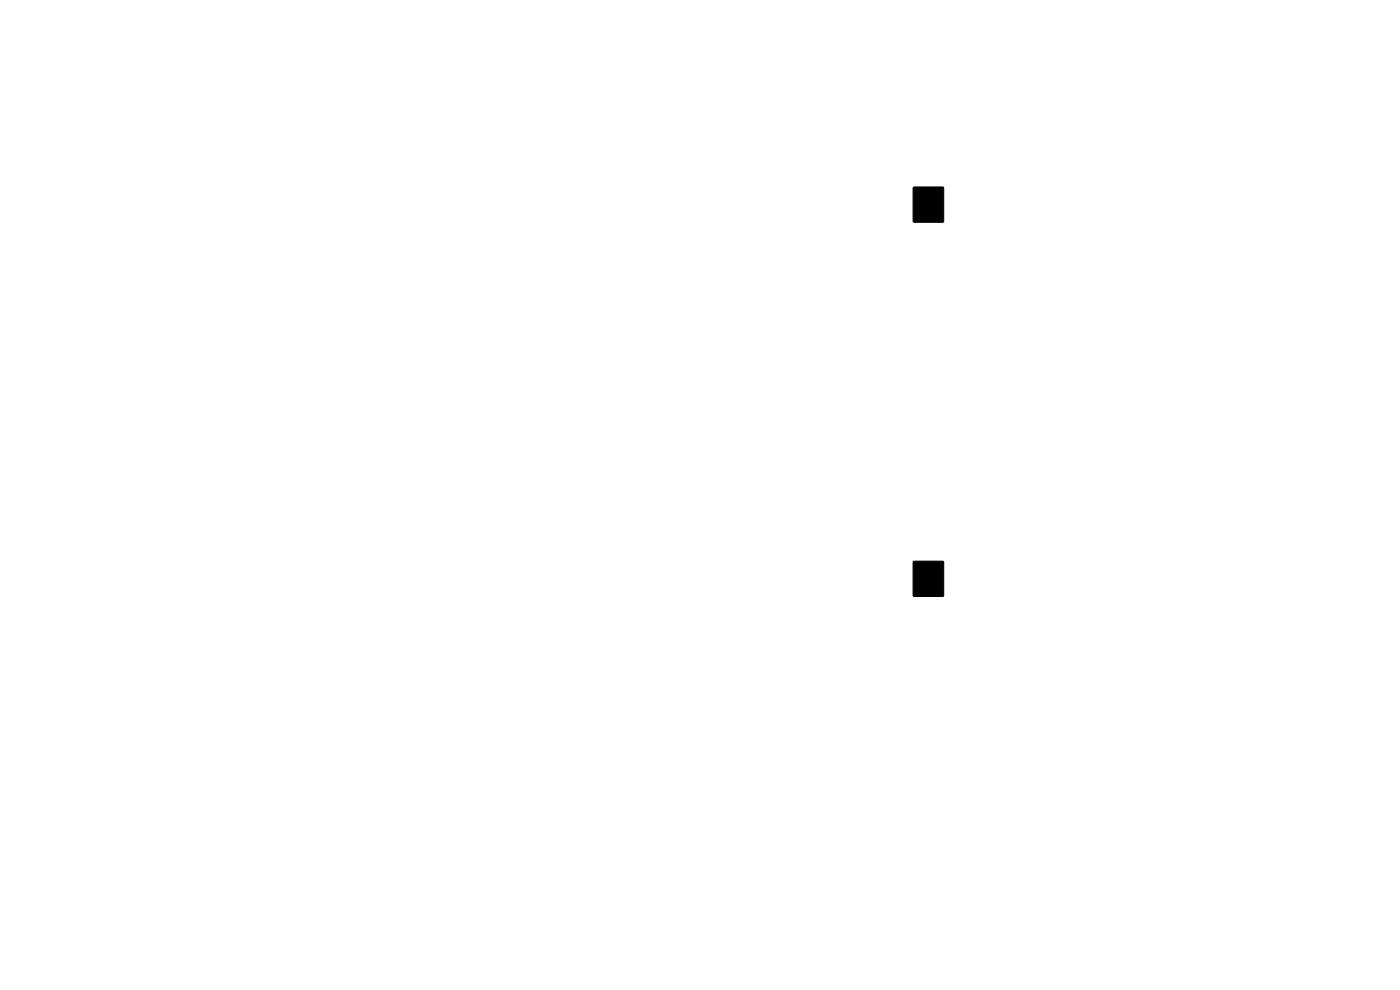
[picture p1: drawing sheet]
<svg xmlns="http://www.w3.org/2000/svg" width="297mm" height="210mm" viewBox="0 0 297 210" stroke-linecap="round" stroke-linejoin="round" font-family="sans-serif">
<path d="M193.8 39.7h6.3v7.4h-6.3zM193.8 119.1h6.3v7.4h-6.3z" fill="#000" stroke="#000" stroke-width=".21"/>
</svg>
